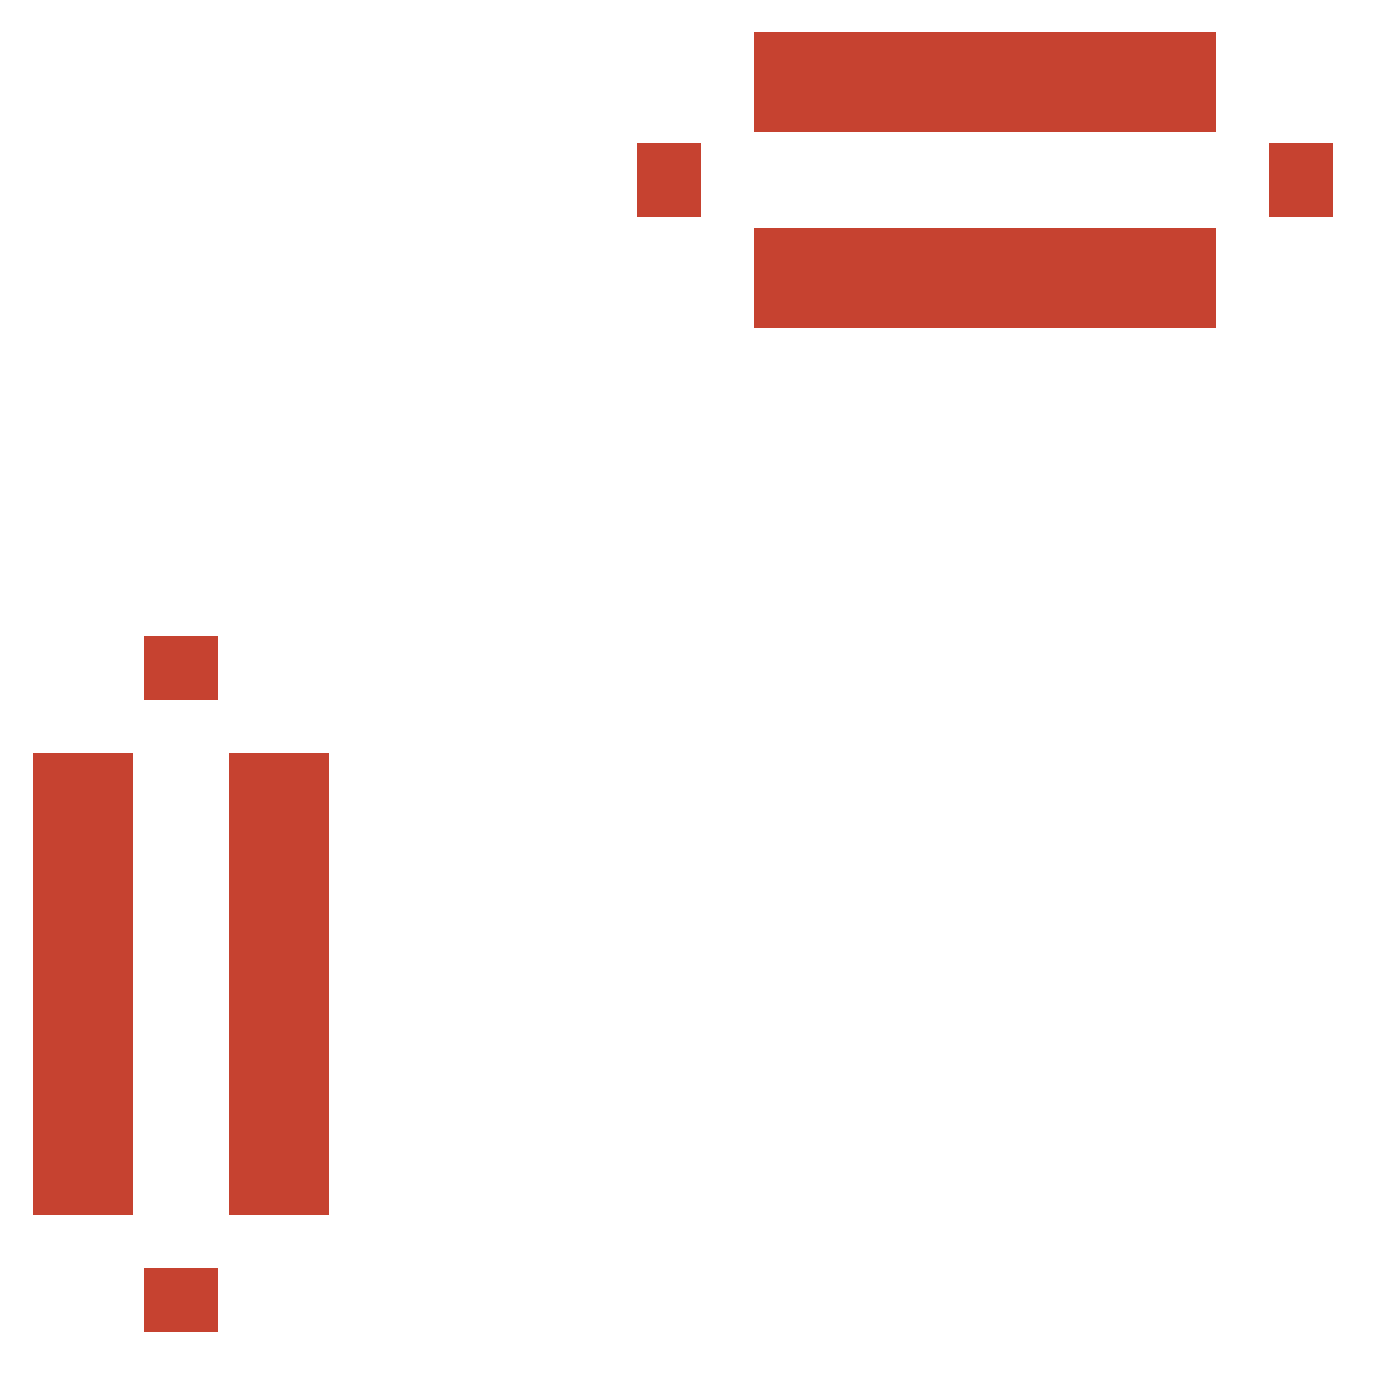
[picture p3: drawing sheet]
<svg xmlns="http://www.w3.org/2000/svg" width="41mm" height="41mm" viewBox="0 0 41 41" stroke-linecap="round" stroke-linejoin="round" font-family="sans-serif">
<g fill="#c64230">
<path d="M18.5 4.1h1.8v2.2h-1.8z" fill-rule="evenodd"/>
<path d="M36.8 4.1h1.8v2.2h-1.8z" fill-rule="evenodd"/>
<path d="M27.2 6.6h1.4v2.9h-1.4z" fill-rule="evenodd"/>
<path d="M28.5 6.6h1.4v2.9h-1.4z" fill-rule="evenodd"/>
<path d="M25.8 6.6h1.5v2.9h-1.5z" fill-rule="evenodd"/>
<path d="M29.8 6.6h1.4v2.9h-1.4z" fill-rule="evenodd"/>
<path d="M21.9 6.6h1.4v2.9h-1.4z" fill-rule="evenodd"/>
<path d="M23.2 6.6h1.4v2.9h-1.4z" fill-rule="evenodd"/>
<path d="M24.5 6.6h1.4v2.9h-1.4z" fill-rule="evenodd"/>
<path d="M33.8 .9h1.4v2.9h-1.4z" fill-rule="evenodd"/>
<path d="M32.5 .9h1.4v2.9h-1.4z" fill-rule="evenodd"/>
<path d="M31.2 .9h1.4v2.9h-1.4z" fill-rule="evenodd"/>
<path d="M29.8 .9h1.4v2.9h-1.4z" fill-rule="evenodd"/>
<path d="M28.5 .9h1.4v2.9h-1.4z" fill-rule="evenodd"/>
<path d="M27.2 .9h1.4v2.9h-1.4z" fill-rule="evenodd"/>
<path d="M25.8 .9h1.5v2.9h-1.5z" fill-rule="evenodd"/>
<path d="M24.5 .9h1.4v2.9h-1.4z" fill-rule="evenodd"/>
<path d="M23.2 .9h1.4v2.9h-1.4z" fill-rule="evenodd"/>
<path d="M21.9 .9h1.4v2.9h-1.4z" fill-rule="evenodd"/>
<path d="M33.8 6.6h1.4v2.9h-1.4z" fill-rule="evenodd"/>
<path d="M32.5 6.6h1.4v2.9h-1.4z" fill-rule="evenodd"/>
<path d="M31.2 6.6h1.4v2.9h-1.4z" fill-rule="evenodd"/>
<path d="M4.2 18.4h2.1v1.9h-2.1z" fill-rule="evenodd"/>
<path d="M4.2 36.7h2.1v1.9h-2.1z" fill-rule="evenodd"/>
<path d="M1 27.1h2.8v1.4h-2.8z" fill-rule="evenodd"/>
<path d="M1 28.5h2.8v1.4h-2.8z" fill-rule="evenodd"/>
<path d="M1 25.8h2.8v1.4h-2.8z" fill-rule="evenodd"/>
<path d="M1 29.8h2.8v1.4h-2.8z" fill-rule="evenodd"/>
<path d="M1 21.8h2.8v1.4h-2.8z" fill-rule="evenodd"/>
<path d="M1 23.1h2.8v1.5h-2.8z" fill-rule="evenodd"/>
<path d="M1 24.5h2.8v1.4h-2.8z" fill-rule="evenodd"/>
<path d="M6.7 33.8h2.8v1.4h-2.8z" fill-rule="evenodd"/>
<path d="M6.7 32.5h2.8v1.4h-2.8z" fill-rule="evenodd"/>
<path d="M6.7 31.1h2.8v1.4h-2.8z" fill-rule="evenodd"/>
<path d="M6.7 29.8h2.8v1.4h-2.8z" fill-rule="evenodd"/>
<path d="M6.7 28.5h2.8v1.4h-2.8z" fill-rule="evenodd"/>
<path d="M6.7 27.1h2.8v1.4h-2.8z" fill-rule="evenodd"/>
<path d="M6.7 25.8h2.8v1.4h-2.8z" fill-rule="evenodd"/>
<path d="M6.7 24.5h2.8v1.4h-2.8z" fill-rule="evenodd"/>
<path d="M6.7 23.1h2.8v1.5h-2.8z" fill-rule="evenodd"/>
<path d="M6.7 21.8h2.8v1.4h-2.8z" fill-rule="evenodd"/>
<path d="M1 33.8h2.8v1.4h-2.8z" fill-rule="evenodd"/>
<path d="M1 32.5h2.8v1.4h-2.8z" fill-rule="evenodd"/>
<path d="M1 31.1h2.8v1.4h-2.8z" fill-rule="evenodd"/>
</g>
</svg>
